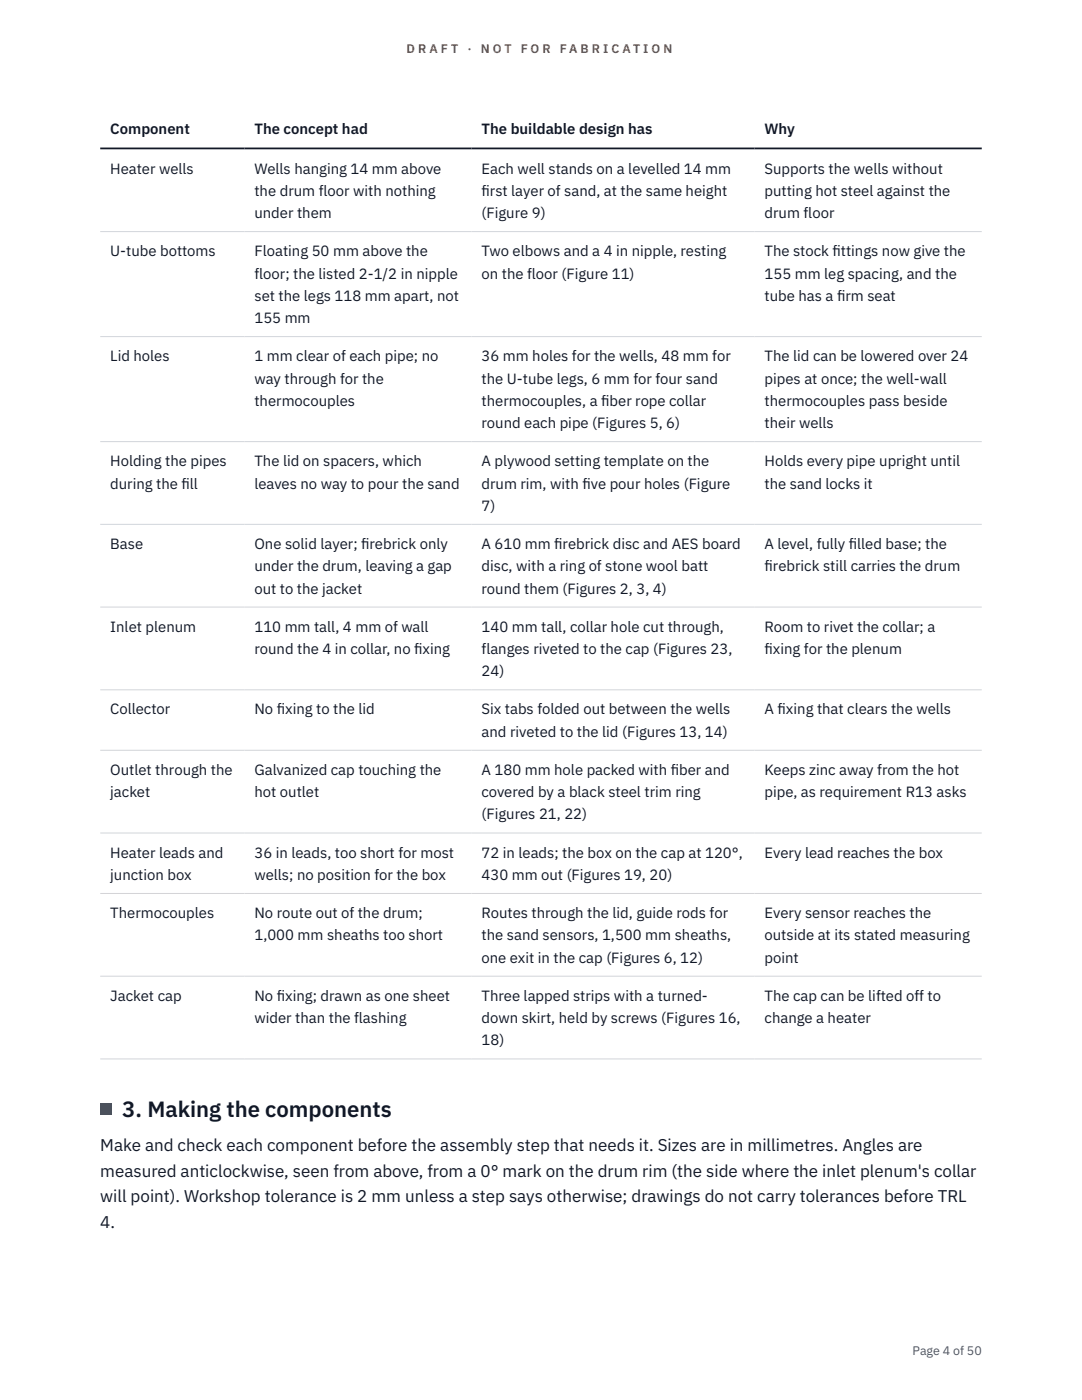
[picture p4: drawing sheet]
<svg xmlns="http://www.w3.org/2000/svg" width="216mm" height="279mm" viewBox="0 0 216 279" stroke-linecap="round" stroke-linejoin="round" font-family="sans-serif">
<defs><g id="words">
<text font-size="4.4" fill="#111827" x="24.4" y="222.8">3. Making the components</text>
<g font-size="3.4" fill="#111827">
<text x="20" y="229.7">Make and check each component before the assembly step that needs it. Sizes are in millimetres. Angles are</text>
<text x="20" y="234.8">measured anticlockwise, seen from above, from a 0° mark on the drum rim (the side where the inlet plenum's collar</text>
<text x="20" y="239.9">will point). Workshop tolerance is 2 mm unless a step says otherwise; drawings do not carry tolerances before TRL</text>
<text x="20" y="245">4.</text>
</g>
<g font-size="3" fill="#111827">
<text x="22" y="26.8">Component</text>
<text x="50.8" y="26.8">The concept had</text>
<text x="96.1" y="26.8">The buildable design has</text>
<text x="152.6" y="26.8">Why</text>
<text x="22" y="34.6">Heater wells</text>
<text x="50.8" y="34.6">Wells hanging 14 mm above</text>
<text x="96.1" y="34.6">Each well stands on a levelled 14 mm</text>
<text x="152.6" y="34.6">Supports the wells without</text>
<text x="50.8" y="39.1">the drum floor with nothing</text>
<text x="96.1" y="39.1">f</text>
<text x="96.1" y="39.1">irst layer of sand, at the same height</text>
<text x="152.6" y="39.1">putting hot steel against the</text>
<text x="50.8" y="43.5">under them</text>
<text x="96.1" y="43.5">(Figure 9)</text>
<text x="152.6" y="43.5">drum floor</text>
<text x="22" y="51.1">U-tube bottoms</text>
<text x="50.8" y="51.1">Floating 50 mm above the</text>
<text x="96.1" y="51.1">Two elbows and a 4 in nipple, resting</text>
<text x="152.6" y="51.1">The stock f</text>
<text x="166.1" y="51.1">ittings now give the</text>
<text x="50.8" y="55.6">floor; the listed 2-1/2 in nipple</text>
<text x="96.1" y="55.6">on the floor (Figure 11)</text>
<text x="152.6" y="55.6">155 mm leg spacing, and the</text>
<text x="50.8" y="60">set the legs 118 mm apart, not</text>
<text x="50.8" y="64.5">155 mm</text>
<text x="152.6" y="60">tube has a f</text>
<text x="167" y="60">irm seat</text>
<text x="22" y="72.1">Lid holes</text>
<text x="50.8" y="72.1">1 mm clear of each pipe; no</text>
<text x="50.8" y="76.5">way through for the</text>
<text x="96.1" y="72.1">36 mm holes for the wells, 48 mm for</text>
<text x="96.1" y="76.5">the U-tube legs, 6 mm for four sand</text>
<text x="152.6" y="72.1">The lid can be lowered over 24</text>
<text x="152.6" y="76.5">pipes at once; the well-wall</text>
<text x="50.8" y="81">thermocouples</text>
<text x="96.1" y="81">thermocouples, a f</text>
<text x="120" y="81">iber rope collar</text>
<text x="152.6" y="81">thermocouples pass beside</text>
<text x="96.1" y="85.4">round each pipe (Figures 5, 6)</text>
<text x="152.6" y="85.4">their wells</text>
<text x="22" y="93.1">Holding the pipes</text>
<text x="50.8" y="93.1">The lid on spacers, which</text>
<text x="96.1" y="93.1">A plywood setting template on the</text>
<text x="152.6" y="93.1">Holds every pipe upright until</text>
<text x="22" y="97.5">during the f</text>
<text x="36.2" y="97.5">ill</text>
<text x="50.8" y="97.5">leaves no way to pour the sand</text>
<text x="96.1" y="97.5">drum rim, with f</text>
<text x="96.1" y="101.9">7)</text>
<text x="116.2" y="97.5">ive pour holes (Figure</text>
<text x="152.6" y="97.5">the sand locks it</text>
<text x="22" y="109.6">Base</text>
<text x="50.8" y="109.6">One solid layer; f</text>
<text x="72.1" y="109.6">irebrick only</text>
<text x="96.1" y="109.6">A 610 mm f</text>
<text x="110.6" y="109.6">irebrick disc and AES board</text>
<text x="152.6" y="109.6">A level, fully f</text>
<text x="169.4" y="109.6">illed base; the</text>
<text x="50.8" y="114">under the drum, leaving a gap</text>
<text x="50.8" y="118.5">out to the jacket</text>
<text x="96.1" y="114">disc, with a ring of stone wool batt</text>
<text x="96.1" y="118.5">round them (Figures 2, 3, 4)</text>
<text x="152.6" y="114">f</text>
<text x="152.6" y="114">irebrick still carries the drum</text>
<text x="22" y="126.1">Inlet plenum</text>
<text x="50.8" y="126.1">110 mm tall, 4 mm of wall</text>
<text x="50.8" y="130.5">round the 4 in collar, no f</text>
<text x="82.7" y="130.5">ixing</text>
<text x="96.1" y="126.1">140 mm tall, collar hole cut through,</text>
<text x="96.1" y="130.5">flanges riveted to the cap (Figures 23,</text>
<text x="152.6" y="126.1">Room to rivet the collar; a</text>
<text x="152.6" y="130.5">f</text>
<text x="152.6" y="130.5">ixing for the plenum</text>
<text x="96.1" y="135">24)</text>
<text x="22" y="142.6">Collector</text>
<text x="50.8" y="142.6">No f</text>
<text x="55.2" y="142.6">ixing to the lid</text>
<text x="96.1" y="142.6">Six tabs folded out between the wells</text>
<text x="152.6" y="142.6">A f</text>
<text x="155.2" y="142.6">ixing that clears the wells</text>
<text x="96.1" y="147">and riveted to the lid (Figures 13, 14)</text>
<text x="22" y="154.7">Outlet through the</text>
<text x="50.8" y="154.7">Galvanized cap touching the</text>
<text x="96.1" y="154.7">A 180 mm hole packed with f</text>
<text x="133.9" y="154.7">iber and</text>
<text x="152.6" y="154.7">Keeps zinc away from the hot</text>
<text x="22" y="159.1">jacket</text>
<text x="50.8" y="159.1">hot outlet</text>
<text x="96.1" y="159.1">covered by a black steel trim ring</text>
<text x="152.6" y="159.1">pipe, as requirement R13 asks</text>
<text x="96.1" y="163.5">(Figures 21, 22)</text>
<text x="22" y="171.2">Heater leads and</text>
<text x="50.8" y="171.2">36 in leads, too short for most</text>
<text x="96.1" y="171.2">72 in leads; the box on the cap at 120°,</text>
<text x="152.6" y="171.2">Every lead reaches the box</text>
<text x="22" y="175.6">junction box</text>
<text x="50.8" y="175.6">wells; no position for the box</text>
<text x="96.1" y="175.6">430 mm out (Figures 19, 20)</text>
<text x="22" y="183.2">Thermocouples</text>
<text x="50.8" y="183.2">No route out of the drum;</text>
<text x="96.1" y="183.2">Routes through the lid, guide rods for</text>
<text x="152.6" y="183.2">Every sensor reaches the</text>
<text x="50.8" y="187.7">1,000 mm sheaths too short</text>
<text x="96.1" y="187.7">the sand sensors, 1,500 mm sheaths,</text>
<text x="152.6" y="187.7">outside at its stated measuring</text>
<text x="96.1" y="192.1">one exit in the cap (Figures 6, 12)</text>
<text x="152.6" y="192.1">point</text>
<text x="22" y="199.7">Jacket cap</text>
<text x="50.8" y="199.7">No f</text>
<text x="55.2" y="199.7">ixing; drawn as one sheet</text>
<text x="96.1" y="199.7">Three lapped strips with a turned-</text>
<text x="152.6" y="199.7">The cap can be lifted off to</text>
<text x="50.8" y="204.2">wider than the flashing</text>
<text x="96.1" y="204.2">down skirt, held by screws (Figures 16,</text>
<text x="96.1" y="208.6">18)</text>
<text x="152.6" y="204.2">change a heater</text>
</g>
<g font-size="2.5" fill="#b45309">
<text x="81.1" y="10.5">D R A F T</text>
<text x="93.3" y="10.5">·</text>
<text x="95.9" y="10.5">N O T</text>
<text x="103.9" y="10.5">F O R</text>
<text x="111.7" y="10.5">F A B R I C A T I O N</text>
</g>
<text font-size="2.5" fill="#4b5563" x="182.1" y="270.3">Page 4 of 50</text>
</g></defs>
<path d="M20 46.2h175.9M20 67.2h175.9M20 88.1h175.9M20 104.6h175.9M20 121.2h175.9M20 137.7h175.9M20 149.7h175.9M20 166.2h175.9M20 178.3h175.9M20 194.8h175.9M20 211.3h175.9" fill="none" stroke="#d1d5db" stroke-width=".2"/>
<path d="M20 29.6h175.9" fill="none" stroke="#111827" stroke-width=".35"/>
<path d="M20 220.2h2.2v2.2h-2.2z" fill="#0f766e"/>
<use href="#words"/>
</svg>
